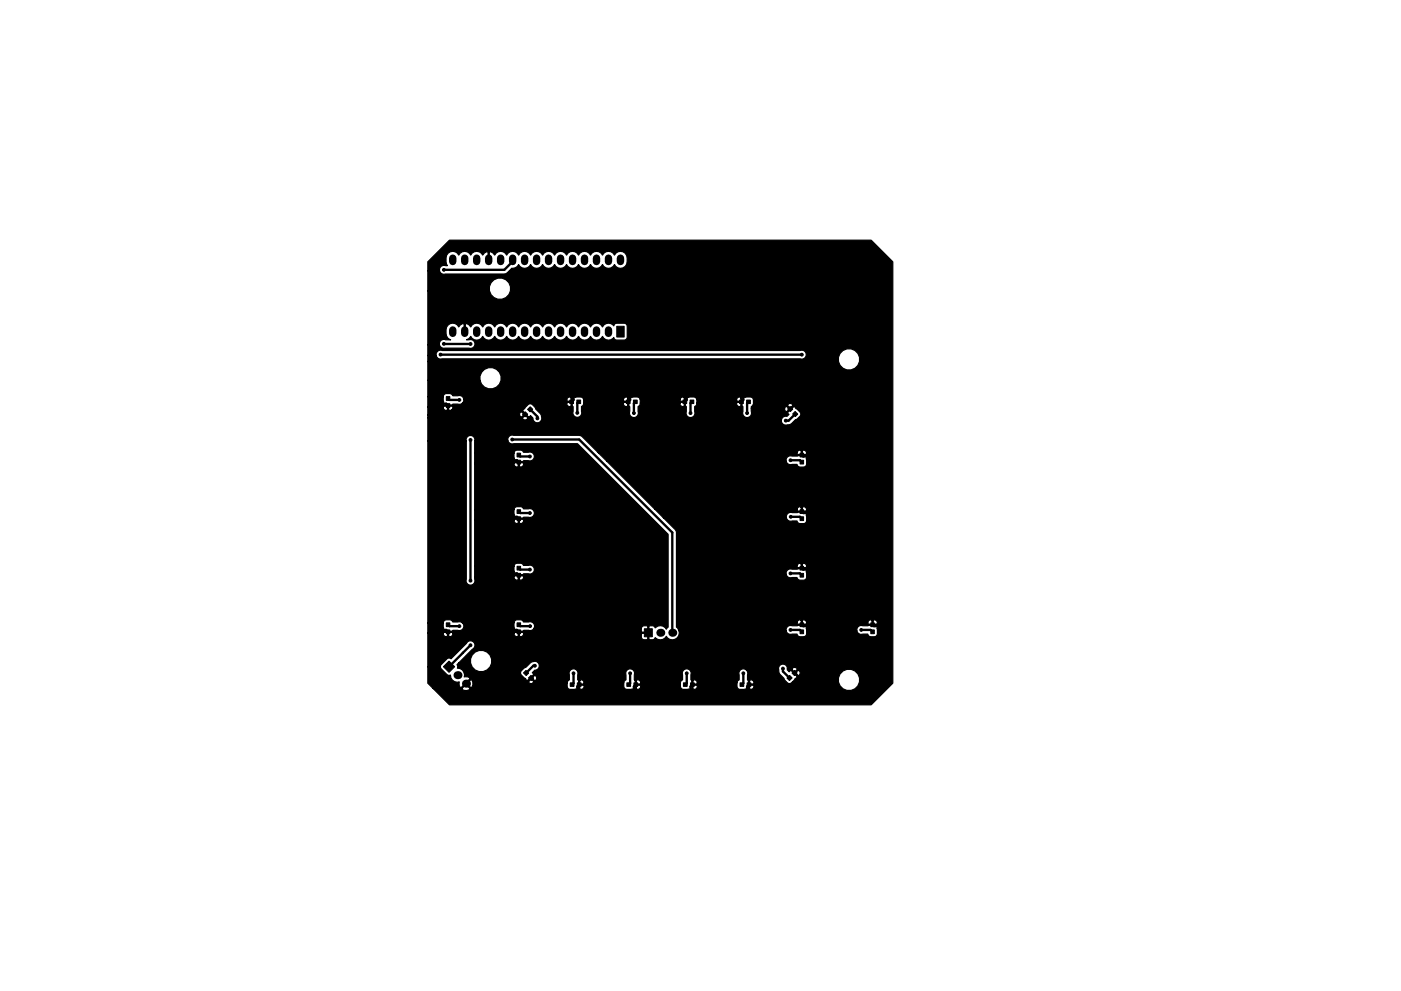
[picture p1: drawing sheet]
<svg xmlns="http://www.w3.org/2000/svg" width="297mm" height="210mm" viewBox="0 0 297 210" stroke-linecap="round" stroke-linejoin="round" font-family="sans-serif">
<g fill="#000" stroke="#000" stroke-width=".21">
<path d="M130.8 69.2h1.5v2.3h-1.5zM94.6 85.6h.8v.8h-.8zM94.6 84.1h.8v.8h-.8zM109.6 97.6h.8v.8h-.8zM109.6 96.1h.8v.8h-.8zM111.4 87.4l.5 .5-.6 .6-.5-.6zM112.4 86.3l.5 .5-.5 .6-.5-.5zM120.8 84.9h.8v.7h-.8zM122.3 84.9h.8v.7h-.8zM132.8 84.9h.8v.7h-.8zM134.3 84.9h.8v.7h-.8zM144.8 84.9h.8v.7h-.8z"/>
<path d="M146.3 84.9h.8v.7h-.8zM156.8 84.9h.8v.7h-.8zM158.3 84.9h.8v.7h-.8zM167 86.8l.5-.6 .6 .6-.5 .5zM168.6 87.3l.5 .6-.5 .5-.5-.6zM169.6 96.1h.8v.8h-.8zM169.6 97.6h.8v.8h-.8zM109.6 109.6h.8v.8h-.8zM109.6 108.1h.8v.8h-.8zM169.6 108.1h.8v.8h-.8zM169.6 109.6h.8v.8h-.8zM94.6 133.6h.8v.8h-.8z"/>
<path d="M94.6 132.1h.8v.8h-.8zM109.6 121.6h.8v.8h-.8zM109.6 120.1h.8v.8h-.8zM109.6 133.6h.8v.8h-.8zM109.6 132.1h.8v.8h-.8zM136.6 133.4h1.7v1.7h-1.7zM169.6 132.1h.8v.8h-.8zM169.6 133.6h.8v.8h-.8zM169.6 120.1h.8v.8h-.8zM169.6 121.6h.8v.8h-.8zM184.6 132.1h.8v.8h-.8zM184.6 133.6h.8v.8h-.8z"/>
<path d="M95.2 140.3l1.2 1.2-1.2 1.2-1.2-1.2zM111 142.8l.5-.6 .6 .6-.5 .5zM112.6 143.3l.5 .6-.5 .5-.5-.6zM120.9 144.9h.8v.7h-.8zM122.4 144.9h.8v.7h-.8zM132.9 144.9h.8v.7h-.8zM134.4 144.9h.8v.7h-.8zM144.9 144.9h.8v.7h-.8zM146.4 144.9h.8v.7h-.8zM156.9 144.9h.8v.7h-.8zM158.4 144.9h.8v.7h-.8zM166.9 143.9l.5-.6 .5 .5-.5 .6z"/>
<path d="M167.9 142.8l.6-.6 .5 .6-.6 .5z"/>
<circle cx="94.1" cy="57.2" r=".3"/>
<circle cx="93.4" cy="75.2" r=".3"/>
<circle cx="94.1" cy="72.9" r=".3"/>
<circle cx="99.8" cy="73" r=".3"/>
<circle cx="170" cy="75.2" r=".3"/>
<circle cx="92.6" cy="85.6" r=".3"/>
<circle cx="97.4" cy="84.8" r=".3"/>
<circle cx="99.8" cy="93.3" r=".3"/>
<circle cx="107.6" cy="97.6" r=".3"/>
<circle cx="108.6" cy="93.2" r=".3"/>
<circle cx="110.1" cy="85.7" r=".3"/>
<circle cx="112.4" cy="96.8" r=".3"/>
<circle cx="113.9" cy="88.8" r=".3"/>
<circle cx="121.6" cy="82.9" r=".3"/>
<circle cx="122.4" cy="87.6" r=".3"/>
<circle cx="133.6" cy="82.8" r=".3"/>
<circle cx="134.4" cy="87.6" r=".3"/>
<circle cx="145.6" cy="82.8" r=".3"/>
<circle cx="146.4" cy="87.6" r=".3"/>
<circle cx="157.6" cy="82.8" r=".3"/>
<circle cx="158.4" cy="87.6" r=".3"/>
<circle cx="166.6" cy="89.2" r=".3"/>
<circle cx="167.6" cy="97.6" r=".3"/>
<circle cx="169.4" cy="85.2" r=".3"/>
<circle cx="172.4" cy="96.8" r=".3"/>
<circle cx="107.7" cy="109.6" r=".3"/>
<circle cx="112.4" cy="108.8" r=".3"/>
<circle cx="167.6" cy="109.6" r=".3"/>
<circle cx="172.4" cy="108.8" r=".3"/>
<circle cx="92.6" cy="133.6" r=".3"/>
<circle cx="97.4" cy="132.8" r=".3"/>
<circle cx="99.8" cy="136.9" r=".3"/>
<circle cx="99.8" cy="123.2" r=".3"/>
<circle cx="107.6" cy="121.6" r=".3"/>
<circle cx="107.7" cy="133.6" r=".3"/>
<circle cx="112.4" cy="120.8" r=".3"/>
<circle cx="112.4" cy="132.8" r=".3"/>
<circle cx="167.6" cy="121.6" r=".3"/>
<circle cx="167.6" cy="133.6" r=".3"/>
<circle cx="172.4" cy="132.8" r=".3"/>
<circle cx="172.4" cy="120.8" r=".3"/>
<circle cx="182.6" cy="133.6" r=".3"/>
<circle cx="187.4" cy="132.8" r=".3"/>
<circle cx="110.6" cy="145.2" r=".3"/>
<circle cx="113.4" cy="141.2" r=".3"/>
<circle cx="121.6" cy="142.8" r=".3"/>
<circle cx="122.4" cy="147.6" r=".3"/>
<circle cx="133.6" cy="142.8" r=".3"/>
<circle cx="134.4" cy="147.6" r=".3"/>
<circle cx="145.6" cy="142.8" r=".3"/>
<circle cx="146.4" cy="147.6" r=".3"/>
<circle cx="157.6" cy="142.8" r=".3"/>
<circle cx="158.4" cy="147.6" r=".3"/>
<circle cx="166" cy="141.8" r=".3"/>
<circle cx="170" cy="144.6" r=".3"/>
</g>
<g fill="#000">
<circle cx="140" cy="134.2" r=".85"/>
<circle cx="142.5" cy="134.2" r=".85"/>
<circle cx="97" cy="143.2" r=".85"/>
<circle cx="98.8" cy="145" r=".85"/>
</g>
<g fill="none" stroke="#000" stroke-width="1.6">
<path d="M96 54.8v.7M98.5 54.8v.7M101.1 54.8v.7M103.6 54.8v.7M106.1 54.8v.7M108.7 54.8v.7M111.2 54.8v.7M113.8 54.8v.7M116.3 54.8v.7M118.8 54.8v.7M121.4 54.8v.7M123.9 54.8v.7"/>
<path d="M126.5 54.8v.7M129 54.8v.7M131.5 54.8v.7M96 70v.7M98.5 70v.7M101.1 70v.7M103.6 70v.7M106.1 70v.7M108.7 70v.7M111.2 70v.7M113.8 70v.7M116.3 70v.7"/>
<path d="M118.8 70v.7M121.4 70v.7M123.9 70v.7M126.5 70v.7M129 70v.7"/>
</g>
<g fill="none" stroke="#000" stroke-width=".5">
<path d="M108.7 55.1v.4l-1.8 1.7h-12.8M93.4 75.2h76.6M94.1 72.9l5.7 .1M99.8 73h.1M118.7 70.4h.1M92.6 85.6h2l.4 .4M95 84.5l.3 .3h2.1M99.8 93.3v29.9M107.6 97.6h2l.4 .4M108.6 93.2h14.2l19.7 19.8v21.2M110 96.5l.3 .3h2.1M110.1 85.7v.9l1.2 1.3"/>
<path d="M112.4 86.8l1.5 1.6v.4M121.6 82.9v1.9l-.4 .4M122.7 85.2l-.3 .3v2.1M133.6 82.8v2l-.4 .4M134.7 85.2l-.3 .3v2.1M145.6 82.8v2l-.4 .4M146.7 85.2l-.3 .3v2.1M157.6 82.8v2l-.4 .4M158.7 85.2l-.3 .3v2.1M167.6 97.6h2l.4 .4M168.6 87.8l-1.4 1.4h-.6M169.4 85.2h-.3l-1.6 1.6"/>
<path d="M170 96.5l.3 .3h2.1M107.7 109.6h1.9l.4 .4M110 108.5l.3 .3h2.1M167.6 109.6h2l.4 .4M170 108.5l.3 .3h2.1M92.6 133.6h2l.4 .4M95 132.5l.3 .3h2.1M98.1 138.5h.1M99.8 136.9l-4.6 4.6M107.6 121.6h2l.4 .4M107.7 133.6h1.9l.4 .4M110 132.5l.3 .3h2.1"/>
<path d="M110 120.5l.3 .3h2.1M167.6 133.6h2l.4 .4M167.6 121.6h2l.4 .4M170 132.5l.3 .3h2.1M170 120.5l.3 .3h2.1M182.6 133.6h2l.4 .4M185 132.5l.3 .3h2.1M112.6 143.8l-1.4 1.4h-.6M113.4 141.2h-.3l-1.6 1.6M121.6 142.8v2.1l-.3 .3M122.8 145.2l-.4 .4v2M133.6 142.8v2.1l-.3 .3"/>
<path d="M134.8 145.2l-.4 .4v2M145.6 142.8v2.1l-.3 .3M146.8 145.2l-.4 .4v2M157.6 142.8v2.1l-.3 .3M158.8 145.2l-.4 .4v2M166 141.8v.6l1.4 1.4M168.5 142.8l1.5 1.5v.3"/>
</g>
<path d="M90.7 55.5l4.6-4.5h89.4l4.6 4.5v89.5l-4.6 4.5h-89.4l-3.5-3.4h6.2a1.08 1.08 0 0 0 1.6 .2v-.2l-.8-.9-.8 .9h-6.2l-1.1-1.1v-3.6h2.7l.1 .5 1.2 1.2 .5 .2 .3-.1a1.45 1.45 0 0 0 1.9 1.5v.7l.1 .4 .3 .1 .8-.9h.4l.8 .9 .3-.1 .2-.5-.1-.8h11.9a.55 .55 0 0 0 .4 .5 .55 .55 0 0 0 .5-.1h7.3v.7a.65 .65 0 0 0 .6 .7h1.6l.2-.2v-.7h.2v.7a.52 .52 0 0 0 .7 0 .52 .52 0 0 0 .1-.7h-1v-1h.2v.7h.8l.1-.2h8.5v1l.3 .3 1.9 .1 .2-.2v-.7h.2v.7l.2 .2a.56 .56 0 0 0 .6-.3 .56 .56 0 0 0 0-.6h-1v-1h.2v.7h.8l.1-.2h8.5v1l.3 .3 1.9 .1 .2-.2v-.7h.2v.7l.2 .2a.56 .56 0 0 0 .6-.3 .56 .56 0 0 0 0-.6h-1v-1h.2v.7h.8l.1-.2h8.5v1l.3 .3 1.9 .1 .2-.2v-.7h.2v.7l.2 .2a.56 .56 0 0 0 .6-.3 .56 .56 0 0 0 0-.6h-1v-1h.2v.7h.8l.1-.1a.56 .56 0 0 0-.2-.6 .56 .56 0 0 0-.7 0l-.4-.2v-1a.89 .89 0 0 0-.4-1.2h7l.1 .8 1.1 1.3a1.38 1.38 0 0 0 1.3 .9l.4-.3h9.8l.3 .8a2.28 2.28 0 0 0 3.8 0 2.28 2.28 0 0 0-1.5-3.5 2.28 2.28 0 0 0-2.6 2.7h-9.8l1-1v-.2l-.7-.7h.3l.6 .5a.52 .52 0 0 0 .5-.5 .52 .52 0 0 0-.5-.5l-.6 .5h-.3l-.5-.5h-.3l-.2 .2-.4-.4v-.2h1v.2l.6 .5 .5-.5v-.2a.64 .64 0 0 0-1.1 0h-1v-.2a.95 .95 0 0 0-1.1-.8 .95 .95 0 0 0-.7 1.1h-7l-.3-.1a.94 .94 0 0 0-1.1 1.3v1.1l-.3 .1-.1 .5h-8.5l-.1-.4a.5 .5 0 0 0-.8-.1l-.4-.2v-1a.94 .94 0 0 0-.9-1.3 .94 .94 0 0 0-.9 1.3v1.1l-.3 .1-.1 .5h-8.5l-.1-.4a.5 .5 0 0 0-.8-.1l-.4-.2v-1a.94 .94 0 0 0-.9-1.3 .94 .94 0 0 0-.9 1.3v1.1l-.3 .1-.1 .5h-8.5l-.1-.4a.5 .5 0 0 0-.8-.1l-.4-.2v-1a.94 .94 0 0 0-.9-1.3 .94 .94 0 0 0-.9 1.3v1.1l-.3 .1-.1 .5h-7.3l.1-.3-.5-.6-.5 .5h-11.9l-.1-.2-.3-.1-.8 .8h-.4l1-1v-.2l-.4-.2h-.8v-.8h11.9a1.68 1.68 0 0 0 1.1 1.2l.3 .4h.2l.5-.6h.4l.5 .6h.2a.56 .56 0 0 0 .3-.6 .56 .56 0 0 0-.5-.5l-.5 .5h-.4l.7-.6v-.3l-.2-.2 .5-.5a.98 .98 0 0 0 .9-1.3 .98 .98 0 0 0-1.6-.5l-1.4 1.2a1.73 1.73 0 0 0-1 1.2l-11.9-.1a1.45 1.45 0 0 0-1.4-.9l.1-.3-.2-.5 .3-.3h2.6a2.28 2.28 0 0 0 3.5 1.4 2.28 2.28 0 0 0 0-3.7 2.28 2.28 0 0 0-3.5 1.4v.9h-2.6l3.1-3a.95 .95 0 0 0 .1-1.5 .95 .95 0 0 0-1.5 .3l-3.3 3.3-.4-.2-.5 .2-1.2 1.2-.1 .4h-2.7v-7.1h3.3v.3a.54 .54 0 0 0 .9 .3v-.7h.2v.7l.2 .2a.64 .64 0 0 0 .7-.8h13v.3a.54 .54 0 0 0 .9 .3v-.7h.2v.7l.2 .2a.63 .63 0 0 0 .7-.6h25v.7l.3 .4 .9 .1 .1-.1v-1.2h-1.2l-.1 .1h-25l-.1-.3h-1.8l-.1 .1h-13l-.1-.1-5.2 .1v-2.2h3.3v1.7l.1 .1 3.1-.1a.94 .94 0 0 0 1-.5 .94 .94 0 0 0-.2-1.2h11v1.7l.1 .1h1.8l.1-.2h1.1a.89 .89 0 0 0 1.1-.4h22.8v.7l.1 .1h1.2v-1.2l-.1-.1-.9 .1-.3 .4h-22.8l.1-.3a.94 .94 0 0 0-1.2-1h-1.1l-.4-.4a1.38 1.38 0 0 0-1.6 .3v.2h-11l-.4-.2-1.6 .1-.4-.4a1.38 1.38 0 0 0-1.6 .3v.2h-3.3v-38.6h8.1l.1 .1v29.3a.94 .94 0 0 0 .9 1.3 .94 .94 0 0 0 .8-1.3v-.6h8.4a.56 .56 0 0 0 .2 .7 .56 .56 0 0 0 .7-.1v-.7h.2v.7l.2 .2a.56 .56 0 0 0 .6-.3 .56 .56 0 0 0 0-.6h-1.8l-.1 .1h-8.4v-2.2h8.4v1.7l.1 .1h1.8l.1-.2h1a.94 .94 0 0 0 1.3-.9 .94 .94 0 0 0-1.3-.8h-1l-.4-.4a1.38 1.38 0 0 0-1.6 .3v.2h-8.4v-9.8h8.4a.56 .56 0 0 0 .2 .7 .56 .56 0 0 0 .7-.1v-.7h.2v.7l.2 .2a.56 .56 0 0 0 .6-.3 .56 .56 0 0 0 0-.6h-1.8l-.1 .1h-8.4v-2.2h8.4v1.7l.1 .1h1.8l.1-.2h1a.94 .94 0 0 0 1.3-.9 .94 .94 0 0 0-1.3-.8h-1l-.4-.4a1.38 1.38 0 0 0-1.6 .3v.2h-8.4v-9.8h8.4a.56 .56 0 0 0 .2 .7 .56 .56 0 0 0 .7-.1v-.7h.2v.7l.2 .2a.56 .56 0 0 0 .6-.3 .56 .56 0 0 0 0-.6h-1.8l-.1 .1h-8.4v-2.2h8.4v1.7l.1 .1h1.8l.1-.2h1a.94 .94 0 0 0 1.3-.9 .94 .94 0 0 0-1.3-.8h-1l-.4-.4a1.38 1.38 0 0 0-1.6 .3v.2h-8.4l.1-2.7h7a.93 .93 0 0 0 1.2 .7h13.5l19.3 19.3v19.7l-.4 .4-.2-.3a1.47 1.47 0 0 0-2.2 0l-.5-.4h-.7l-.1 .1v2.7l.1 .1h.7l.5-.4a1.46 1.46 0 0 0 2.4-.3 1.47 1.47 0 0 0 1.8 .6 1.47 1.47 0 0 0 .8-1.8h22.8l.1 .4a.91 .91 0 0 0 1.1 .3h1.1l.4 .5a1.38 1.38 0 0 0 1.6-.3v-.9h10.7l.1 .4a.91 .91 0 0 0 1.1 .3h1.1l.4 .5a1.38 1.38 0 0 0 1.6-.3v-1.9l-.1-.1h-3.1a.95 .95 0 0 0-1.1 1.1h-10.7v-1l-.1-.1h-3.1a.95 .95 0 0 0-1.1 1.1h-22.8l-.5-.7v-1.1h25.6l.1 .4h.8v-.7h.2v.7h.8l.1-.4h13l.1 .4h.8v-.7h.2v.7h.8l.1-.1a.56 .56 0 0 0-.2-.7 .56 .56 0 0 0-.7 .1l-.4-.2a.64 .64 0 0 0-.7 .5h-13l-.1-.2a.48 .48 0 0 0-.8-.1l-.4-.2a.64 .64 0 0 0-.7 .5h-25.6v-10.2h23.3l.1 .4a.91 .91 0 0 0 1.1 .3h1.1l.4 .5a1.38 1.38 0 0 0 1.6-.3v-1.9l-.1-.1h-3.1a.95 .95 0 0 0-1.1 1.1h-23.3v-1.8h25.6l.1 .4h.8v-.7h.2v.7h.8a.52 .52 0 0 0-.1-.7 .52 .52 0 0 0-.7 0l-.4-.2a.64 .64 0 0 0-.7 .5h-25.6v-7.4l-2.8-2.8h26.1a.93 .93 0 0 0 1.3 .7h1l.4 .5a1.38 1.38 0 0 0 1.6-.3v-1.9l-.1-.1h-3.1a.95 .95 0 0 0-1.1 1.1h-26.1l-1.8-1.8h30.2l.1 .4h.8v-.7h.2v.7h.8a.52 .52 0 0 0-.1-.7 .52 .52 0 0 0-.7 0l-.4-.2a.64 .64 0 0 0-.7 .5h-30.2l-10.2-10.2h38.1l.1 .4a.91 .91 0 0 0 1.1 .3h1.1l.4 .5a1.38 1.38 0 0 0 1.6-.3v-1.9l-.1-.1h-3.1a.95 .95 0 0 0-1.1 1.1h-38.1l-1.8-1.8h42.2l.1 .4h.8v-.7h.2v.7h.8a.52 .52 0 0 0-.1-.7 .52 .52 0 0 0-.7 0l-.4-.2a.64 .64 0 0 0-.7 .5h-42.2l-3.7-3.6h-14.2a.94 .94 0 0 0-1.2 1h-7v-.2a.95 .95 0 0 0-1.1-.8 .95 .95 0 0 0-.8 1.1h-8.1v-4.9h20.1v.2a.56 .56 0 0 0 .6 .3 .56 .56 0 0 0 .5-.5l-.6-.5-.5 .5h-20.1v-.5h19.5l.2 .3h.2l.6-.5-.6-.5a.5 .5 0 0 0-.4 .7h-19.5v-1.8h3.3v.3a.54 .54 0 0 0 .9 .3v-.7h.2v.7l.2 .2 15.5-.1v.2l1.2 1.2h.3l.2-.2 .5 .5v.3a.94 .94 0 0 0 1.6 .4h51.1l.1 .4a1.69 1.69 0 0 0 1.7 .3l2.1-1.8 .1-.7-1.2-1.3h-.3l-1.2 1.2v.2l.3 .2-.5 .4a.95 .95 0 0 0-1.1 1.1h-51.1l.3-.4-.1-1-1.3-1.4a1.38 1.38 0 0 0-1.3-.9l-1.4 1.3h-15.1l.3-.4-.1-.4-5.2 .1v-2.2h3.3v1.7l.1 .1h1.8l.1-.2 1.6 .1 .4-.3h22.2a.56 .56 0 0 0 .2 .6 .56 .56 0 0 0 .7 0v-.7h-.8l-.1 .1h-22.2l.3-.8h21.9l.1 .4h.8v-.7h.2l.2 3a.95 .95 0 0 0 1 1.2 .95 .95 0 0 0 .8-1.3v-1.1l.4-.3v-.4h8.5v.2a.55 .55 0 0 0 .9 .4v-.7h-.8l-.1 .1h-8.5v-.8h8.5l.1 .4h.8v-.7h.2v1.7l.2 .2v1a.94 .94 0 0 0 .9 1.3 .94 .94 0 0 0 .9-1.3v-1.1l.4-.3v-.4h8.5v.2a.55 .55 0 0 0 .9 .4v-.7h-.8l-.1 .1h-8.5v-.8h8.5l.1 .4h.8v-.7h.2v1.7l.2 .2v1a.94 .94 0 0 0 .9 1.3 .94 .94 0 0 0 .9-1.3v-1.1l.4-.3v-.4h8.5v.2a.55 .55 0 0 0 .9 .4v-.7h-.8l-.1 .1h-8.5v-.8h8.5l.1 .4h.8v-.7h.2v1.7l.2 .2v1a.94 .94 0 0 0 .9 1.3 .94 .94 0 0 0 .9-1.3v-.7h7.1a.5 .5 0 0 0 .4 .7l.6-.5-.6-.5h-.2l-.2 .3h-7.1v-.4l.4-.3h7.3v.2l.5 .5 .6-.5v-.2a.64 .64 0 0 0-1.1 0h-7.3v-1.3l-.3-.3-1.9-.1-.4 .2-.2-.2a.64 .64 0 0 0-.7 .5h-8.5l-.1-.3-.5-.2h-1.6l-.2 .2-.4-.2a.64 .64 0 0 0-.7 .5h-8.5l-.1-.3-.5-.2h-1.6l-.2 .2-.4-.2a.64 .64 0 0 0-.7 .5h-8.5l-.1-.3-.5-.2h-1.6l-.2 .2-.4-.2a.64 .64 0 0 0-.7 .5h-21.9a.93 .93 0 0 0-1.2-.7h-1.1l-.4-.4a1.38 1.38 0 0 0-1.6 .3v.2h-3.3v-3.4h11.1a2.28 2.28 0 0 0 3.5 1.4 2.28 2.28 0 0 0 0-3.7 2.28 2.28 0 0 0-3.5 1.4v.9h-11.1v-4h87.1a2.28 2.28 0 0 0 3.5 1.4 2.28 2.28 0 0 0 0-3.7 2.28 2.28 0 0 0-3.5 1.4v.9h-87.1v-1.3h1.8a.93 .93 0 0 0 1.2 .7l76.1 .1a.95 .95 0 0 0 1.2-1 .95 .95 0 0 0-1.3-.8l-76.1-.1a.95 .95 0 0 0-1.1 1.1h-1.8v-2.3h2.5l.1 .4a.92 .92 0 0 0 1 .4h5.3a.95 .95 0 0 0 1.1-1 .95 .95 0 0 0-1.2-.8h-.6l.5-.3 .4-.4 .3 .4a1.41 1.41 0 0 0 2.2-.4 1.4 1.4 0 0 0 1.3 .8 1.4 1.4 0 0 0 1.3-.8 1.4 1.4 0 0 0 1.2 .8 1.4 1.4 0 0 0 1.3-.8 1.4 1.4 0 0 0 1.3 .8 1.4 1.4 0 0 0 1.3-.8 1.4 1.4 0 0 0 1.2 .8 1.4 1.4 0 0 0 1.3-.8 1.4 1.4 0 0 0 1.3 .8 1.4 1.4 0 0 0 1.2-.8 1.4 1.4 0 0 0 1.3 .8 1.4 1.4 0 0 0 1.3-.8 1.4 1.4 0 0 0 1.2 .8 1.4 1.4 0 0 0 1.3-.8 1.4 1.4 0 0 0 1.3 .8 1.4 1.4 0 0 0 1.3-.8 1.4 1.4 0 0 0 1.2 .8 1.4 1.4 0 0 0 1.3-.8 1.4 1.4 0 0 0 1.3 .8 1.4 1.4 0 0 0 1.2-.8 1.38 1.38 0 0 0 2.4 .2 .63 .63 0 0 0 .7 .6h1.5l.5-.2 .2-.5v-2.3a.65 .65 0 0 0-.7-.6h-1.5l-.5 .2-.2 .3-.1-.1a1.41 1.41 0 0 0-2.3 .4 1.4 1.4 0 0 0-1.2-.8 1.4 1.4 0 0 0-1.3 .8 1.4 1.4 0 0 0-1.3-.8 1.4 1.4 0 0 0-1.2 .8 1.4 1.4 0 0 0-1.3-.8 1.4 1.4 0 0 0-1.3 .8 1.4 1.4 0 0 0-1.3-.8 1.4 1.4 0 0 0-1.2 .8 1.4 1.4 0 0 0-1.3-.8 1.4 1.4 0 0 0-1.3 .8 1.4 1.4 0 0 0-1.2-.8 1.4 1.4 0 0 0-1.3 .8 1.4 1.4 0 0 0-1.3-.8 1.4 1.4 0 0 0-1.2 .8 1.4 1.4 0 0 0-1.3-.8 1.4 1.4 0 0 0-1.3 .8 1.4 1.4 0 0 0-1.3-.8 1.4 1.4 0 0 0-1.2 .8 1.4 1.4 0 0 0-1.3-.8 1.4 1.4 0 0 0-1.3 .8 1.4 1.4 0 0 0-1.2-.8 1.4 1.4 0 0 0-1.3 .8l-.4-.5-.4-.2-.3 .1v1.7h-.3v-1.7l-.3-.1-.5 .2-.3 .5-.3-.4a1.42 1.42 0 0 0-1.6-.3 1.42 1.42 0 0 0-.8 1.3 1.7 1.7 0 0 0 .9 2.1l-1.2-.1a.95 .95 0 0 0-1.1 1.1h-2.5v-11.4h13.1l.3 .8a2.28 2.28 0 0 0 3.8 0 2.28 2.28 0 0 0-1.5-3.5 2.28 2.28 0 0 0-2.6 2.7h-13.1v-4.3h2.5l.1 .4a.91 .91 0 0 0 1.1 .3h12.5l.7-.2 .9-1 .7-.1 .8-.7 .2 .4a1.41 1.41 0 0 0 2.3-.4 1.4 1.4 0 0 0 1.3 .8 1.4 1.4 0 0 0 1.2-.8 1.4 1.4 0 0 0 1.3 .8 1.4 1.4 0 0 0 1.3-.8 1.4 1.4 0 0 0 1.2 .8 1.4 1.4 0 0 0 1.3-.8 1.4 1.4 0 0 0 1.3 .8 1.4 1.4 0 0 0 1.3-.8 1.4 1.4 0 0 0 1.2 .8 1.4 1.4 0 0 0 1.3-.8 1.4 1.4 0 0 0 1.3 .8 1.4 1.4 0 0 0 1.2-.8 1.4 1.4 0 0 0 1.3 .8 1.4 1.4 0 0 0 1.3-.8 1.41 1.41 0 0 0 1.6 .8 1.41 1.41 0 0 0 1.1-1.4 1.67 1.67 0 0 0-1.5-2.2l-.5 .1-.7 .7-.3-.4a1.41 1.41 0 0 0-2.3 .4 1.4 1.4 0 0 0-1.2-.8 1.4 1.4 0 0 0-1.3 .8 1.4 1.4 0 0 0-1.3-.8 1.4 1.4 0 0 0-1.2 .8 1.4 1.4 0 0 0-1.3-.8 1.4 1.4 0 0 0-1.3 .8 1.4 1.4 0 0 0-1.3-.8 1.4 1.4 0 0 0-1.2 .8 1.4 1.4 0 0 0-1.3-.8 1.4 1.4 0 0 0-1.3 .8 1.4 1.4 0 0 0-1.2-.8 1.4 1.4 0 0 0-1.3 .8 1.4 1.4 0 0 0-1.3-.8 1.4 1.4 0 0 0-1.2 .8 1.4 1.4 0 0 0-1.3-.8 1.4 1.4 0 0 0-1.3 .8 1.4 1.4 0 0 0-1.2-.8 1.4 1.4 0 0 0-1.3 .8l-.4-.4-.5-.3-.3 .1 .1 1.8h-.3v-1.8l-.3-.1-.5 .3-.4 .4-.2-.4a1.41 1.41 0 0 0-2.3 .4 1.4 1.4 0 0 0-1.3-.8 1.4 1.4 0 0 0-1.2 .8 1.41 1.41 0 0 0-1.6-.7 1.41 1.41 0 0 0-1.1 1.3v.8l.3 .9h-.5a.94 .94 0 0 0-1.2 1h-2.5z" fill="#000" stroke="#000" stroke-width=".25"/>
</svg>
